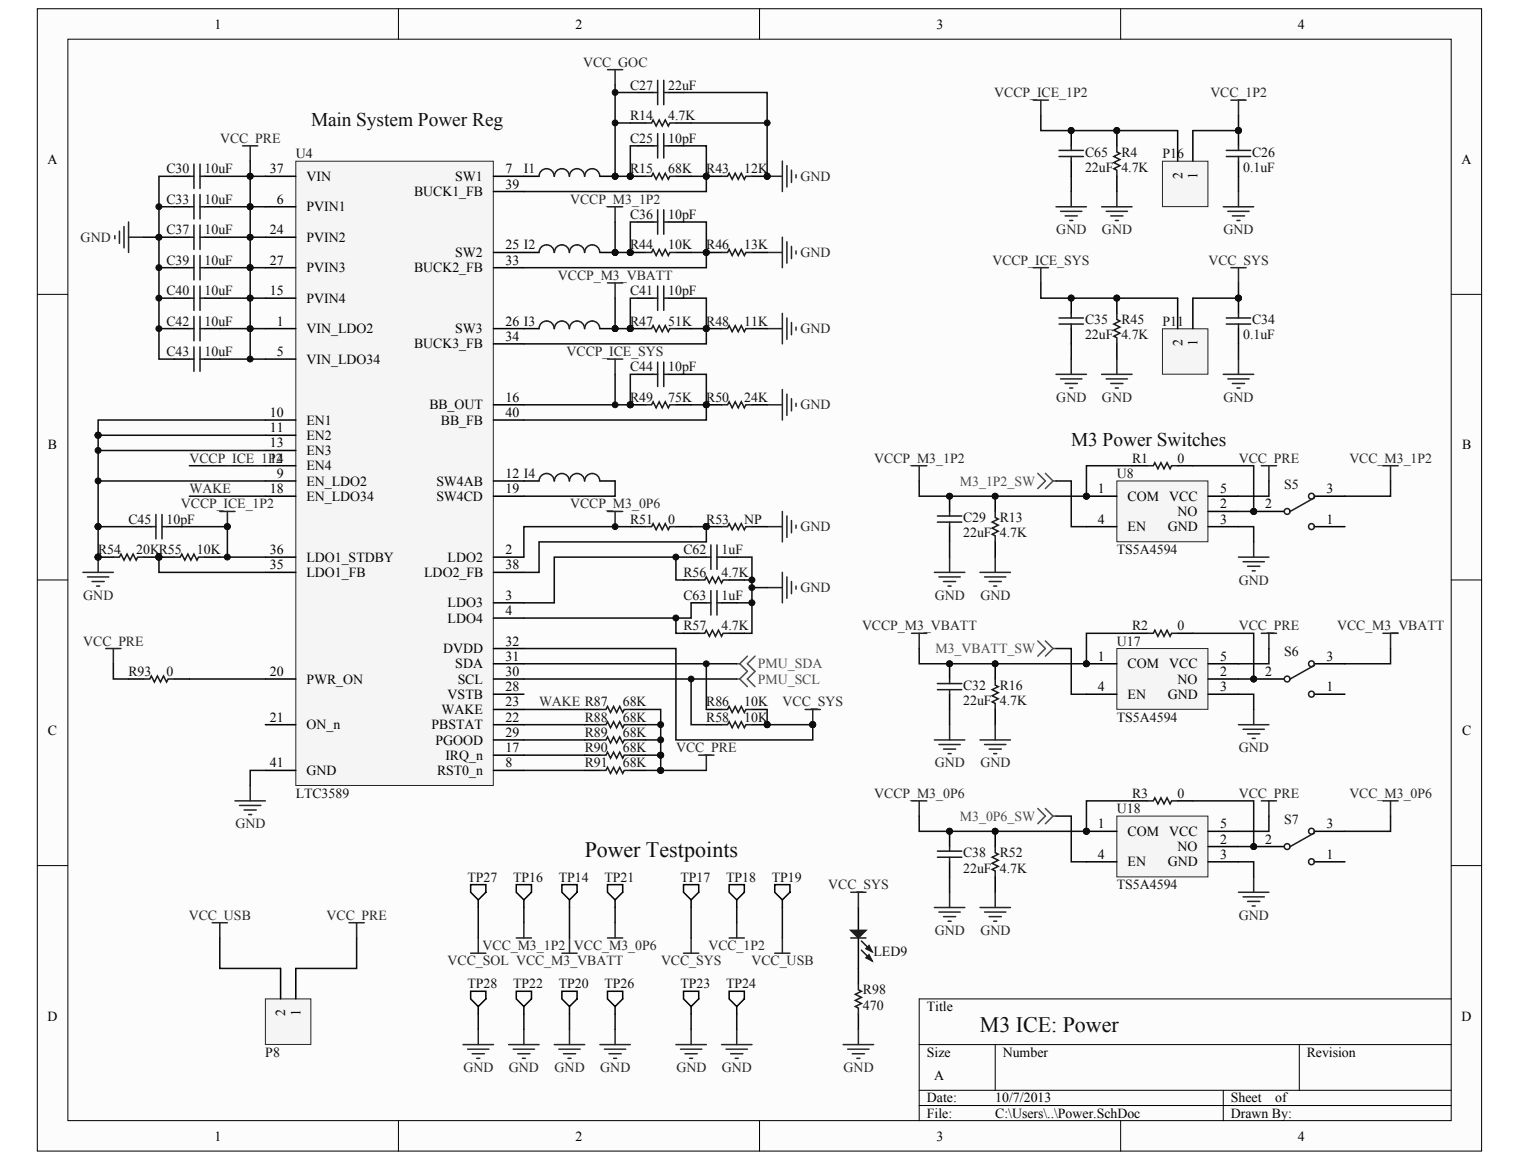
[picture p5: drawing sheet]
<svg xmlns="http://www.w3.org/2000/svg" width="269mm" height="205mm" viewBox="0 0 269 205" stroke-linecap="round" stroke-linejoin="round" font-family="sans-serif">
<defs><g id="words">
<g font-size="3.9" fill="#0e0e0e">
<text x="103.1" y="151.2">Power Testpoints</text>
<text x="172.9" y="182.1">M3 ICE: Power</text>
</g>
<g font-size="3.4" fill="#0e0e0e">
<text x="54.9" y="22.3">Main System Power Reg</text>
<text x="188.9" y="78.7">M3 Power Switches</text>
</g>
<g font-size="2.4">
<text x="37.8" y="5.1">1</text>
<text x="101.5" y="5.1">2</text>
<text x="165.2" y="5.1">3</text>
<text x="228.9" y="5.1">4</text>
<text x="8.4" y="28.9">A</text>
<text x="257.8" y="28.9">A</text>
<text x="47.6" y="30.6">37</text>
<text x="48.8" y="35.9">6</text>
<text x="54.1" y="31.9">VIN</text>
<text x="73.1" y="34.6">BUCK1_FB</text>
<text x="80.3" y="31.9">SW1</text>
<text x="89.2" y="30.6">7</text>
<text x="89.2" y="33.3">39</text>
<text x="208.6" y="31.5" transform="rotate(-90 208.6 31.5)">2</text>
<text x="211.2" y="31.5" transform="rotate(-90 211.2 31.5)">1</text>
<text x="47.6" y="41.3">24</text>
<text x="54.1" y="37.3">PVIN1</text>
<text x="47.6" y="46.7">27</text>
<text x="54.1" y="42.7">PVIN2</text>
<text x="80.3" y="45.3">SW2</text>
<text x="89.2" y="44">25 I2</text>
<text x="89.2" y="46.7">33</text>
<text x="47.6" y="52">15</text>
<text x="54.1" y="48">PVIN3</text>
<text x="54.1" y="53.4">PVIN4</text>
<text x="73.1" y="48">BUCK2_FB</text>
<text x="48.8" y="57.4">1</text>
<text x="54.1" y="58.8">VIN_LDO2</text>
<text x="80.3" y="58.8">SW3</text>
<text x="89.2" y="57.4">26 I3</text>
<text x="48.8" y="62.8">5</text>
<text x="54.1" y="64.2">VIN_LDO34</text>
<text x="73.1" y="61.5">BUCK3_FB</text>
<text x="89.2" y="60.1">34</text>
<text x="208.6" y="61.1" transform="rotate(-90 208.6 61.1)">2</text>
<text x="211.2" y="61.1" transform="rotate(-90 211.2 61.1)">1</text>
<text x="89.2" y="70.9">16</text>
<text x="47.6" y="73.6">10</text>
<text x="47.6" y="76.3">11</text>
<text x="54.1" y="74.9">EN1</text>
<text x="54.1" y="77.6">EN2</text>
<text x="75.8" y="72.2">BB_OUT</text>
<text x="77.8" y="74.9">BB_FB</text>
<text x="89.2" y="73.6">40</text>
<text x="8.4" y="79.3">B</text>
<text x="47.6" y="78.9">13</text>
<text x="47.6" y="81.6">14</text>
<text x="54.1" y="80.3">EN3</text>
<text x="54.1" y="83">EN4</text>
<text x="257.9" y="79.3">B</text>
<text x="47.6" y="87">18</text>
<text x="48.8" y="84.3">9</text>
<text x="54.1" y="85.7">EN_LDO2</text>
<text x="54.1" y="88.3">EN_LDO34</text>
<text x="77" y="85.7">SW4AB</text>
<text x="77" y="88.3">SW4CD</text>
<text x="89.2" y="84.3">12 I4</text>
<text x="89.2" y="87">19</text>
<text x="193.7" y="87">1</text>
<text x="198.9" y="88.3">COM</text>
<text x="206.2" y="88.3">VCC</text>
<text x="215.2" y="89.7">2</text>
<text x="215.2" y="87">5</text>
<text x="223.2" y="89.7">2</text>
<text x="234" y="87">3</text>
<text x="193.7" y="92.4">4</text>
<text x="198.9" y="93.7">EN</text>
<text x="206" y="93.7">GND</text>
<text x="207.7" y="91">NO</text>
<text x="215.2" y="92.4">3</text>
<text x="234" y="92.4">1</text>
<text x="47.6" y="97.7">36</text>
<text x="47.6" y="100.4">35</text>
<text x="54.1" y="99.1">LDO1_STDBY</text>
<text x="54.1" y="101.8">LDO1_FB</text>
<text x="74.8" y="101.8">LDO2_FB</text>
<text x="79" y="99.1">LDO2</text>
<text x="89.2" y="97.7">2</text>
<text x="89.2" y="100.4">38</text>
<text x="79" y="107.1">LDO3</text>
<text x="89.2" y="105.8">3</text>
<text x="79" y="109.8">LDO4</text>
<text x="89.2" y="108.5">4</text>
<text x="89.2" y="113.9">32</text>
<text x="47.6" y="119.2">20</text>
<text x="78.2" y="115.2">DVDD</text>
<text x="80.3" y="117.9">SDA</text>
<text x="89.2" y="116.5">31</text>
<text x="89.2" y="119.2">30</text>
<text x="193.7" y="116.5">1</text>
<text x="198.9" y="117.9">COM</text>
<text x="206.2" y="117.9">VCC</text>
<text x="215.2" y="119.2">2</text>
<text x="215.2" y="116.5">5</text>
<text x="223.2" y="119.2">2</text>
<text x="234" y="116.5">3</text>
<text x="54.1" y="120.6">PWR_ON</text>
<text x="77.9" y="126">WAKE</text>
<text x="79" y="123.3">VSTB</text>
<text x="80.7" y="120.6">SCL</text>
<text x="89.2" y="121.9">28</text>
<text x="89.2" y="124.6">23</text>
<text x="193.7" y="121.9">4</text>
<text x="198.9" y="123.3">EN</text>
<text x="206" y="123.3">GND</text>
<text x="207.7" y="120.6">NO</text>
<text x="215.2" y="121.9">3</text>
<text x="234" y="121.9">1</text>
<text x="8.4" y="129.7">C</text>
<text x="47.6" y="127.3">21</text>
<text x="54.1" y="128.7">ON_n</text>
<text x="76.1" y="128.7">PBSTAT</text>
<text x="76.8" y="131.4">PGOOD</text>
<text x="89.2" y="127.3">22</text>
<text x="89.2" y="130">29</text>
<text x="257.9" y="129.7">C</text>
<text x="47.6" y="135.4">41</text>
<text x="54.1" y="136.7">GND</text>
<text x="77.1" y="136.7">RST0_n</text>
<text x="78.6" y="134">IRQ_n</text>
<text x="89.2" y="132.7">17</text>
<text x="89.2" y="135.4">8</text>
<text x="193.7" y="146.1">1</text>
<text x="198.9" y="147.5">COM</text>
<text x="206.2" y="147.5">VCC</text>
<text x="215.2" y="148.8">2</text>
<text x="215.2" y="146.1">5</text>
<text x="223.2" y="148.8">2</text>
<text x="234" y="146.1">3</text>
<text x="193.7" y="151.5">4</text>
<text x="198.9" y="152.8">EN</text>
<text x="206" y="152.8">GND</text>
<text x="207.7" y="150.1">NO</text>
<text x="215.2" y="151.5">3</text>
<text x="234" y="151.5">1</text>
<text x="50.3" y="179.3" transform="rotate(-90 50.3 179.3)">2</text>
<text x="53" y="179.3" transform="rotate(-90 53 179.3)">1</text>
<text x="163.5" y="178.3">Title</text>
<text x="8.4" y="180">D</text>
<text x="257.8" y="180">D</text>
<text x="163.5" y="186.4">Size</text>
<text x="164.8" y="190.5">A</text>
<text x="176.9" y="186.4">Number</text>
<text x="230.5" y="186.4">Revision</text>
<text x="163.5" y="194.5">Date:</text>
<text x="163.5" y="197.2">File:</text>
<text x="175.6" y="194.5">10/7/2013</text>
<text x="175.6" y="197.2">C:\Users\..\Power.SchDoc</text>
<text x="217.1" y="194.5">Sheet</text>
<text x="217.1" y="197.2">Drawn By:</text>
<text x="224.9" y="194.5">of</text>
<text x="37.8" y="201.2">1</text>
<text x="101.5" y="201.2">2</text>
<text x="165.2" y="201.2">3</text>
<text x="228.9" y="201.2">4</text>
</g>
<g font-size="2.4" fill="#262626">
<text x="102.8" y="11.8">VCC_GOC</text>
<text x="175.4" y="17.1">VCCP_ICE_1P2</text>
<text x="213.5" y="17.1">VCC_1P2</text>
<text x="38.8" y="25.2">VCC_PRE</text>
<text x="100.6" y="35.9">VCCP_M3_1P2</text>
<text x="141.2" y="31.9">GND</text>
<text x="186.3" y="41.3">GND</text>
<text x="194.4" y="41.3">GND</text>
<text x="215.8" y="41.3">GND</text>
<text x="14.2" y="42.7">GND</text>
<text x="141.2" y="45.3">GND</text>
<text x="175.1" y="46.7">VCCP_ICE_SYS</text>
<text x="213.2" y="46.7">VCC_SYS</text>
<text x="98.4" y="49.4">VCCP_M3_VBATT</text>
<text x="141.2" y="58.8">GND</text>
<text x="99.9" y="62.8">VCCP_ICE_SYS</text>
<text x="186.3" y="70.9">GND</text>
<text x="194.4" y="70.9">GND</text>
<text x="215.8" y="70.9">GND</text>
<text x="141.2" y="72.2">GND</text>
<text x="33.4" y="81.6">VCCP_ICE_1P2</text>
<text x="154.2" y="81.6">VCCP_M3_1P2</text>
<text x="218.5" y="81.6">VCC_PRE</text>
<text x="238" y="81.6">VCC_M3_1P2</text>
<text x="31.9" y="89.7">VCCP_ICE_1P2</text>
<text x="33.4" y="87">WAKE</text>
<text x="100.6" y="89.7">VCCP_M3_0P6</text>
<text x="141.2" y="93.7">GND</text>
<text x="14.7" y="105.8">GND</text>
<text x="141.2" y="104.5">GND</text>
<text x="164.9" y="105.8">GND</text>
<text x="172.9" y="105.8">GND</text>
<text x="218.5" y="103.1">GND</text>
<text x="14.7" y="113.9">VCC_PRE</text>
<text x="152.1" y="111.2">VCCP_M3_VBATT</text>
<text x="218.5" y="111.2">VCC_PRE</text>
<text x="235.9" y="111.2">VCC_M3_VBATT</text>
<text x="95.1" y="124.6">WAKE R87</text>
<text x="138" y="124.6">VCC_SYS</text>
<text x="119.3" y="132.7">VCC_PRE</text>
<text x="164.9" y="135.4">GND</text>
<text x="172.9" y="135.4">GND</text>
<text x="218.5" y="132.7">GND</text>
<text x="154.2" y="140.7">VCCP_M3_0P6</text>
<text x="218.5" y="140.7">VCC_PRE</text>
<text x="238" y="140.7">VCC_M3_0P6</text>
<text x="41.5" y="146.1">GND</text>
<text x="146.1" y="156.9">VCC_SYS</text>
<text x="33.3" y="162.2">VCC_USB</text>
<text x="57.6" y="162.2">VCC_PRE</text>
<text x="85.1" y="167.6">VCC_M3_1P2</text>
<text x="101.2" y="167.6">VCC_M3_0P6</text>
<text x="125" y="167.6">VCC_1P2</text>
<text x="164.9" y="164.9">GND</text>
<text x="172.9" y="164.9">GND</text>
<text x="218.5" y="162.2">GND</text>
<text x="79" y="170.3">VCC_SOL VCC_M3_VBATT</text>
<text x="116.6" y="170.3">VCC_SYS</text>
<text x="132.6" y="170.3">VCC_USB</text>
<text x="81.7" y="189.1">GND</text>
<text x="89.8" y="189.1">GND</text>
<text x="97.8" y="189.1">GND</text>
<text x="105.9" y="189.1">GND</text>
<text x="119.3" y="189.1">GND</text>
<text x="127.3" y="189.1">GND</text>
<text x="148.8" y="189.1">GND</text>
</g>
<g font-size="2.4" fill="#0e0e0e">
<text x="111.2" y="15.8">C27</text>
<text x="117.9" y="15.8">22uF</text>
<text x="111.2" y="21.2">R14</text>
<text x="117.9" y="21.2">4.7K</text>
<text x="52.2" y="27.9">U4</text>
<text x="111.2" y="25.2">C25</text>
<text x="117.9" y="25.2">10pF</text>
<text x="191.4" y="27.6">C65</text>
<text x="197.8" y="27.6">R4</text>
<text x="205.1" y="27.9">P16</text>
<text x="220.9" y="27.6">C26</text>
<text x="29.4" y="30.6">C30</text>
<text x="29.4" y="35.9">C33</text>
<text x="36.1" y="30.6">10uF</text>
<text x="36.1" y="35.9">10uF</text>
<text x="92.4" y="30.6">I1</text>
<text x="111.2" y="30.6">R15</text>
<text x="117.9" y="30.6">68K</text>
<text x="124.6" y="30.6">R43</text>
<text x="131.3" y="30.6">12K</text>
<text x="191.4" y="30.3">22uF 4.7K</text>
<text x="219.3" y="30.3">0.1uF</text>
<text x="29.4" y="41.3">C37</text>
<text x="36.1" y="41.3">10uF</text>
<text x="111.2" y="38.6">C36</text>
<text x="117.9" y="38.6">10pF</text>
<text x="29.4" y="46.7">C39</text>
<text x="36.1" y="46.7">10uF</text>
<text x="111.2" y="44">R44</text>
<text x="117.9" y="44">10K</text>
<text x="124.6" y="44">R46</text>
<text x="131.3" y="44">13K</text>
<text x="29.4" y="52">C40</text>
<text x="36.1" y="52">10uF</text>
<text x="111.2" y="52">C41</text>
<text x="117.9" y="52">10pF</text>
<text x="29.4" y="57.4">C42</text>
<text x="36.1" y="57.4">10uF</text>
<text x="111.2" y="57.4">R47</text>
<text x="117.9" y="57.4">51K</text>
<text x="124.6" y="57.4">R48</text>
<text x="131.3" y="57.4">11K</text>
<text x="191.4" y="59.9">22uF 4.7K</text>
<text x="191.4" y="57.2">C35</text>
<text x="197.8" y="57.2">R45</text>
<text x="205.1" y="57.4">P11</text>
<text x="219.3" y="59.9">0.1uF</text>
<text x="220.9" y="57.2">C34</text>
<text x="29.4" y="62.8">C43</text>
<text x="36.1" y="62.8">10uF</text>
<text x="111.2" y="65.5">C44</text>
<text x="117.9" y="65.5">10pF</text>
<text x="111.2" y="70.9">R49</text>
<text x="117.9" y="70.9">75K</text>
<text x="124.6" y="70.9">R50</text>
<text x="131.3" y="70.9">24K</text>
<text x="199.7" y="81.6">R1</text>
<text x="207.7" y="81.6">0</text>
<text x="197" y="84.3">U8</text>
<text x="226.5" y="86.2">S5</text>
<text x="22.7" y="92.4">C45</text>
<text x="29.4" y="92.4">10pF</text>
<text x="111.2" y="92.4">R51</text>
<text x="117.9" y="92.4">0</text>
<text x="124.6" y="92.4">R53</text>
<text x="131.3" y="92.4">NP</text>
<text x="169.9" y="94.8">22uF 4.7K</text>
<text x="169.9" y="92.1">C29</text>
<text x="176.4" y="92.1">R13</text>
<text x="17.3" y="97.7">R54</text>
<text x="24" y="97.7">20KR55</text>
<text x="34.7" y="97.7">10K</text>
<text x="120.6" y="97.7">C62</text>
<text x="120.6" y="101.8">R56</text>
<text x="127.3" y="97.7">1uF</text>
<text x="127.3" y="101.8">4.7K</text>
<text x="197" y="97.7">TS5A4594</text>
<text x="120.6" y="105.8">C63</text>
<text x="127.3" y="105.8">1uF</text>
<text x="120.6" y="111.2">R57</text>
<text x="127.3" y="111.2">4.7K</text>
<text x="197" y="113.9">U17</text>
<text x="199.7" y="111.2">R2</text>
<text x="207.7" y="111.2">0</text>
<text x="22.7" y="119.2">R93</text>
<text x="29.4" y="119.2">0</text>
<text x="226.5" y="115.7">S6</text>
<text x="109.8" y="124.6">68K</text>
<text x="124.6" y="124.6">R86</text>
<text x="131.3" y="124.6">10K</text>
<text x="169.9" y="124.4">22uF 4.7K</text>
<text x="169.9" y="121.7">C32</text>
<text x="176.4" y="121.7">R16</text>
<text x="103.1" y="127.3">R88</text>
<text x="103.1" y="130">R89</text>
<text x="109.8" y="127.3">68K</text>
<text x="109.8" y="130">68K</text>
<text x="124.6" y="127.3">R58</text>
<text x="131.3" y="127.3">10K</text>
<text x="197" y="127.3">TS5A4594</text>
<text x="103.1" y="132.7">R90</text>
<text x="103.1" y="135.4">R91</text>
<text x="109.8" y="132.7">68K</text>
<text x="109.8" y="135.4">68K</text>
<text x="52.2" y="140.7">LTC3589</text>
<text x="197" y="143.4">U18</text>
<text x="199.7" y="140.7">R3</text>
<text x="207.7" y="140.7">0</text>
<text x="226.5" y="145.3">S7</text>
<text x="82.5" y="155.5">TP27</text>
<text x="90.5" y="155.5">TP16</text>
<text x="98.6" y="155.5">TP14</text>
<text x="106.6" y="155.5">TP21</text>
<text x="120" y="155.5">TP17</text>
<text x="128.1" y="155.5">TP18</text>
<text x="136.1" y="155.5">TP19</text>
<text x="169.9" y="153.9">22uF 4.7K</text>
<text x="169.9" y="151.2">C38</text>
<text x="176.4" y="151.2">R52</text>
<text x="197" y="156.9">TS5A4594</text>
<text x="154.1" y="168.7">LED9</text>
<text x="82.5" y="174.3">TP28</text>
<text x="90.5" y="174.3">TP22</text>
<text x="98.6" y="174.3">TP20</text>
<text x="106.6" y="174.3">TP26</text>
<text x="120" y="174.3">TP23</text>
<text x="128.1" y="174.3">TP24</text>
<text x="152.2" y="178.1">470</text>
<text x="152.2" y="175.4">R98</text>
<text x="46.8" y="186.4">P8</text>
</g>
<g font-size="2.4" fill="#4c4c4c">
<text x="169.3" y="85.7">M3_1P2_SW</text>
<text x="133.7" y="117.9">PMU_SDA</text>
<text x="165" y="115.2">M3_VBATT_SW</text>
<text x="133.7" y="120.6">PMU_SCL</text>
<text x="169.3" y="144.8">M3_0P6_SW</text>
</g>
</g></defs>
<g fill="#fcfcfc" stroke="#000" stroke-width=".18">
<path d="M6.6 1.5h254.7v201.5h-254.7z"/>
<path d="M12 6.9h244v190.8h-244z"/>
</g>
<g fill="none" stroke="#000" stroke-width=".18">
<path d="M70.3 1.5v5.4M134 1.5v5.4M197.7 1.5v5.4M6.6 51.9h5.3M256 51.9h5.4M6.6 102.3h5.3M256 102.3h5.4M6.6 152.7h5.3M256 152.7h5.4M256 176.2h-93.9v21.5M70.3 197.7v5.4M134 197.7v5.4"/>
<path d="M162.1 184.3h93.9M162.1 192.3h93.9M162.1 195h93.9M175.5 184.3v8M197.7 197.7v5.4M215.8 192.3v5.4M229.2 184.3v8"/>
</g>
<g fill="none" stroke="#262626" stroke-width=".27">
<path d="M217.1 47.2h2.7M218.5 47.2v2.7M243.9 82.2h2.7M245.3 82.2v2.6M243.9 111.7h2.7M245.3 111.7v2.7M243.9 141.3h2.7M245.3 141.3v2.7M37.4 162.8h2.7M38.8 162.8v2.6M61.6 162.8h2.6M62.9 162.8v2.6"/>
<path d="M99.1 168.1h2.7M100.5 165.4v2.7M107.2 165.4h2.6M108.5 162.8v2.6M120.6 168.1h2.6M121.9 165.4v2.7M128.6 165.4h2.7M130 162.8v2.6M136.7 168.1h2.6M138 165.4v2.7M97.8 184.3h5.3M98.6 185.1h3.7"/>
<path d="M99.4 185.9h2.1M100.2 186.7h.5M100.5 181.6v2.7M105.8 184.3h5.4M106.6 185.1h3.8M107.4 185.9h2.2M108.2 186.7h.6M108.5 181.6v2.7M119.2 184.3h5.4M120 185.1h3.8M120.8 185.9h2.2M121.6 186.7h.6"/>
<path d="M121.9 181.6v2.7M127.3 184.3h5.3M128.1 185.1h3.7M128.9 185.9h2.1M129.7 186.7h.5M130 181.6v2.7"/>
</g>
<g fill="none" stroke="#000" stroke-width=".27">
<path d="M167.5 87.5v2.7M167.5 92.9v2.7M99.1 156h2.7v1.4l-1.3 1.3-1.4-1.3zM100.5 158.7v1.4M107.2 156h2.6v1.4l-1.3 1.3-1.3-1.3zM108.5 158.7v1.4M120.6 156h2.6v1.4l-1.3 1.3-1.3-1.3zM121.9 158.7v1.4M128.6 156h2.7v1.4l-1.3 1.3-1.4-1.3zM130 158.7v1.4M136.7 156h2.6v1.4l-1.3 1.3-1.3-1.3zM138 158.7v1.4"/>
<path d="M99.1 174.9h2.7v1.3l-1.3 1.3-1.4-1.3zM100.5 177.5v1.4M107.2 174.9h2.6v1.3l-1.3 1.3-1.3-1.3zM108.5 177.5v1.4M120.6 174.9h2.6v1.3l-1.3 1.3-1.3-1.3zM121.9 177.5v1.4M128.6 174.9h2.7v1.3l-1.3 1.3-1.4-1.3zM130 177.5v1.4"/>
</g>
<circle cx="167.5" cy="87.5" r=".52" fill="#0e0e0e" stroke="#0e0e0e" stroke-width=".18"/>
<path d="M165.4 91h4.2M165.4 92.1h4.2M167.5 90.2v.8M167.5 92.1v.8" fill="none" stroke="#1c1c1c" stroke-width=".27"/>
<path d="M38.8 165.4v5.4h10.7M62.9 165.4v5.4h-10.7M100.5 160.1v5.3M100.5 178.9v2.7M108.5 160.1v2.7M108.5 178.9v2.7M121.9 160.1v5.3M121.9 178.9v2.7M130 160.1v2.7M130 178.9v2.7M138 160.1v5.3" fill="none" stroke="#0e0e0e" stroke-width=".27"/>
<path d="M46.8 176.2h8v8h-8z" fill="#f5f5f5" stroke="#262626" stroke-width=".18"/>
<path d="M189 52.6v2.7M189 58v2.7M175.5 87.5v2.7M175.5 95.6v2.7M167.5 117.1v2.7M175.5 117.1v2.7M167.5 122.5v2.6M175.5 125.1v2.7M49.5 170.8v5.4M52.2 170.8v5.4" fill="none" stroke="#000" stroke-width=".27"/>
<g fill="#0e0e0e" stroke="#0e0e0e" stroke-width=".18">
<circle cx="175.5" cy="87.5" r=".52"/>
<circle cx="167.5" cy="117.1" r=".52"/>
<circle cx="175.5" cy="117.1" r=".52"/>
<circle cx="188.9" cy="52.6" r=".52"/>
</g>
<path d="M186.8 56.1h4.3M186.8 57.2h4.3M189 55.3v.8M189 57.2v.8M175.5 90.2v1.1l.6 .3-1.1 .5 1.1 .5-1.1 .6 1.1 .5-1.1 .5 .5 .3v1.1M167.5 119.8v.8M175.5 119.8v1l.6 .3-1.1 .5 1.1 .6-1.1 .5 1.1 .6-1.1 .5 .5 .3v1M165.4 120.6h4.2M165.4 121.6h4.2M167.5 121.6v.9" fill="none" stroke="#1c1c1c" stroke-width=".27"/>
<g fill="none" stroke="#262626" stroke-width=".27">
<path d="M215.8 66h5.3M216.6 66.8h3.7M217.4 67.6h2.1M218.2 68.4h.5M218.5 63.3v2.7M167.5 98.3v2.7M175.5 98.3v2.7M164.8 101h5.4M165.6 101.8h3.8M166.4 102.6h2.2M167.2 103.4h.6M172.9 101h5.3"/>
<path d="M173.7 101.8h3.7M174.5 102.6h2.1M175.3 103.4h.5M164.8 130.5h5.4M165.6 131.3h3.8M166.4 132.1h2.2M167.2 132.9h.6M167.5 127.8v2.7M172.9 130.5h5.3M173.7 131.3h3.7M174.5 132.1h2.1M175.3 132.9h.5"/>
<path d="M175.5 127.8v2.7"/>
</g>
<path d="M218.5 60.7v2.6M167.5 95.6v2.7M167.5 125.1v2.7" fill="none" stroke="#0e0e0e" stroke-width=".27"/>
<path d="M205 58h8.1v8h-8.1z" fill="#f5f5f5" stroke="#262626" stroke-width=".18"/>
<g fill="none" stroke="#000" stroke-width=".27">
<path d="M92.4 31.1h2.7M105.8 31.1h2.7M112.5 25.7h2.7M112.5 39.2h2.7M117.9 25.7h2.7M117.9 39.2h2.7M92.4 44.5h2.7M92.4 58h2.7M105.8 44.5h2.7M105.8 58h2.7M112.5 52.6h2.7M117.9 52.6h2.7"/>
<path d="M197 52.6v2.7M207.7 52.6v5.4M210.4 52.6v5.4M218.5 52.6v2.7M218.5 58v2.7M112.5 66h2.7M117.9 66h2.7M197 60.7v2.6M92.4 84.8h2.7M105.8 84.8h2.7M167.5 146.6v2.7M167.5 152v2.7"/>
<path d="M175.5 146.6v2.7M175.5 154.7v2.7"/>
</g>
<g fill="#0e0e0e" stroke="#0e0e0e" stroke-width=".18">
<circle cx="197" cy="52.6" r=".52"/>
<circle cx="218.4" cy="52.6" r=".52"/>
<circle cx="167.5" cy="146.6" r=".52"/>
<circle cx="175.5" cy="146.6" r=".52"/>
<circle cx="116.5" cy="130.5" r=".52"/>
<circle cx="17.3" cy="98.3" r=".52"/>
<circle cx="28" cy="98.3" r=".52"/>
<circle cx="116.5" cy="127.8" r=".52"/>
<circle cx="143.3" cy="127.8" r=".52"/>
<circle cx="108.5" cy="31.1" r=".52"/>
<circle cx="108.5" cy="44.5" r=".51"/>
<circle cx="108.5" cy="58" r=".51"/>
<circle cx="135.3" cy="31.1" r=".52"/>
<circle cx="124.6" cy="31.1" r=".52"/>
</g>
<g fill="none" stroke="#1c1c1c" stroke-width=".27">
<path d="M97.7 31.1a1.33 1.33 0 0 0-1.3-1.3 1.33 1.33 0 0 0-1.3 1.3M97.8 31.1a1.31 1.31 0 0 1 1.3-1.3 1.31 1.31 0 0 1 1.3 1.3M103.1 31.1a1.33 1.33 0 0 0-1.3-1.3 1.33 1.33 0 0 0-1.3 1.3M105.8 31.1a1.33 1.33 0 0 0-1.3-1.3 1.33 1.33 0 0 0-1.4 1.3M115.2 25.7h.8M115.2 39.2h.8M116 23.6v4.3M116 37v4.3M117.1 23.6v4.3M117.1 37v4.3M117.1 25.7h.8M117.1 39.2h.8"/>
<path d="M97.7 44.5a1.33 1.33 0 0 0-1.3-1.3 1.33 1.33 0 0 0-1.3 1.3M97.7 58a1.33 1.33 0 0 0-1.3-1.4 1.33 1.33 0 0 0-1.3 1.4M97.8 44.5a1.31 1.31 0 0 1 1.3-1.3 1.31 1.31 0 0 1 1.3 1.3M97.8 58a1.31 1.31 0 0 1 1.3-1.4 1.31 1.31 0 0 1 1.3 1.4M103.1 44.5a1.33 1.33 0 0 0-1.3-1.3 1.33 1.33 0 0 0-1.3 1.3M103.1 58a1.33 1.33 0 0 0-1.3-1.4 1.33 1.33 0 0 0-1.3 1.4M105.8 44.5a1.33 1.33 0 0 0-1.3-1.3 1.33 1.33 0 0 0-1.4 1.3M105.8 58a1.33 1.33 0 0 0-1.3-1.4 1.33 1.33 0 0 0-1.4 1.4M115.2 52.6h.8M116 50.4v4.3M117.1 50.4v4.3M117.1 52.6h.8"/>
<path d="M197 55.3v1.1l.5 .2-1 .6 1 .5-1 .5 1 .6-1 .5 .5 .3v1.1M216.3 56.1h4.3M216.3 57.2h4.3M218.5 55.3v.8M218.5 57.2v.8M115.2 66h.8M116 63.9v4.3M117.1 63.9v4.3M117.1 66h.8M95.1 84.8a1.33 1.33 0 0 1 1.3-1.3 1.33 1.33 0 0 1 1.3 1.3M97.8 84.8a1.31 1.31 0 0 1 1.3-1.3 1.31 1.31 0 0 1 1.3 1.3M100.5 84.8a1.33 1.33 0 0 1 1.3-1.3 1.33 1.33 0 0 1 1.3 1.3"/>
<path d="M103.1 84.8a1.33 1.33 0 0 1 1.4-1.3 1.33 1.33 0 0 1 1.3 1.3M165.4 150.1h4.2M165.4 151.2h4.2M167.5 149.3v.8M167.5 151.2v.8M175.5 149.3v1.1l.6 .3-1.1 .5 1.1 .5-1.1 .6 1.1 .5-1.1 .6 .5 .2v1.1"/>
</g>
<g fill="none" stroke="#262626" stroke-width=".27">
<path d="M42.8 25.7h2.7M44.1 25.7v2.7M135.3 31.1h2.7M138 28.4v5.4M138.8 29.2v3.8M139.6 30v2.2M140.4 30.8v.6M135.3 44.5h2.7M135.3 58h2.7M138 41.8v5.4M138 55.3v5.4M138.8 42.7v3.7"/>
<path d="M138.8 56.1v3.7M139.6 43.5v2.1M139.6 56.9v2.1M140.4 44.3v.5M140.4 57.7v.5M135.3 71.4h2.7M138 68.7v5.4M138.8 69.5v3.8M139.6 70.3v2.2M140.4 71.1v.6M186.3 66h5.3M187.1 66.8h3.7"/>
<path d="M187.9 67.6h2.1M188.7 68.4h.5M189 63.3v2.7M194.3 66h5.4M195.1 66.8h3.8M195.9 67.6h2.2M196.7 68.4h.6M197 63.3v2.7M17.3 98.3v2.7M135.3 92.9h2.7M138 90.2v5.4M138.8 91v3.8"/>
<path d="M139.6 91.8v2.2M140.4 92.6v.6M14.6 101h5.4M15.4 101.8h3.8M16.2 102.6h2.2M17 103.4h.6M44.1 138.6v2.7M123.2 133.2h2.7M124.6 133.2v2.7M142 125.1h2.7M143.4 125.1v2.7M41.4 141.3h5.4"/>
<path d="M42.3 142.1h3.7M43.1 142.9h2.1M43.9 143.7h.5M175.5 157.4v2.7M172.9 160.1h5.3M173.7 160.9h3.7M174.5 161.7h2.1M175.3 162.5h.5"/>
</g>
<g fill="none" stroke="#0e0e0e" stroke-width=".27">
<path d="M120.6 25.7h4v8.1h-32.2M121.9 31.1h2.7M183.6 49.9v2.7h24.1M189 60.7v2.6M28 98.3v2.7h18.8M33.4 82.2h13.4M108.5 84.8v2.7h-16.1M92.4 117.1h37.6M92.4 119.8h37.6M92.4 125.1h10.7M92.4 130.5h10.7M92.4 133.2h10.7"/>
<path d="M92.4 127.8h10.7M92.4 135.9h10.7M113.9 130.5h2.6M113.9 127.8h2.6"/>
</g>
<path d="M130 119.8h.5M130 117.1h.5M130.5 119.8l1.3 1.3M130.5 117.1l1.3 1.3-1.3 1.4M131.8 115.7l-1.3 1.4M133.2 115.7l-1.4 1.4 1.4 1.3-1.4 1.4 1.4 1.3" fill="none" stroke="#4c4c4c" stroke-width=".27"/>
<path d="M52.2 28.4h34.8v110.2h-34.8z" fill="#f5f5f5" stroke="#262626" stroke-width=".18"/>
<g fill="none" stroke="#000" stroke-width=".27">
<path d="M112.5 16.3h2.7M117.9 16.3h2.7M46.8 31.1h5.4M46.8 36.5h5.4M87 31.1h5.4M87 33.8h5.4M46.8 41.8h5.4M46.8 47.2h5.4M46.8 52.6h5.4M46.8 58h5.4M87 47.2h5.4M87 58h5.4"/>
<path d="M87 44.5h5.4M46.8 74.1h5.4M46.8 76.8h5.4M46.8 79.5h5.4M46.8 63.3h5.4M87 74.1h5.4M87 60.7h5.4M87 71.4h5.4M46.8 98.3h5.4M46.8 82.2h5.4M46.8 84.8h5.4M46.8 87.5h5.4"/>
<path d="M87 98.3h5.4M87 84.8h5.4M87 87.5h5.4M46.8 101h5.4M46.8 119.8h5.4M87 101h5.4M87 119.8h5.4M87 106.3h5.4M87 109h5.4M87 114.4h5.4M87 117.1h5.4M46.8 127.8h5.4"/>
<path d="M46.8 135.9h5.4M87 127.8h5.4M87 135.9h5.4M87 122.5h5.4M87 125.1h5.4M87 130.5h5.4M87 133.2h5.4"/>
</g>
<g fill="none" stroke="#0e0e0e" stroke-width=".27">
<path d="M28 36.5h2.7M30.7 31.1h-2.7v32.2h2.7M38.8 31.1h8M38.8 36.5h8M44.1 28.4v34.9M120.6 39.2h4v8h-32.2M218.5 31.1v2.7M25.4 41.8h5.3M28 47.2h2.7M28 52.6h2.7M28 58h2.7M38.8 41.8h8"/>
<path d="M38.8 47.2h8M38.8 52.6h8M38.8 58h8M120.6 52.6h4v8.1h-32.2M121.9 44.5h2.7M38.8 63.3h8M108.5 66v5.4M120.6 66h4v8.1h-32.2M33.4 119.8h13.4M46.8 135.9h-2.7v2.7"/>
</g>
<g fill="#0e0e0e" stroke="#0e0e0e" stroke-width=".18">
<circle cx="124.6" cy="44.5" r=".52"/>
<circle cx="108.5" cy="71.4" r=".51"/>
<circle cx="108.5" cy="92.9" r=".52"/>
<circle cx="44.1" cy="31.1" r=".52"/>
<circle cx="44.1" cy="36.5" r=".52"/>
<circle cx="44.1" cy="41.8" r=".52"/>
<circle cx="44.1" cy="47.2" r=".52"/>
<circle cx="44.1" cy="52.6" r=".52"/>
<circle cx="28" cy="47.2" r=".52"/>
<circle cx="28" cy="41.8" r=".52"/>
<circle cx="28" cy="36.5" r=".52"/>
<circle cx="28" cy="52.6" r=".52"/>
<circle cx="28" cy="58" r=".52"/>
<circle cx="44.1" cy="58" r=".52"/>
<circle cx="44.1" cy="63.3" r=".52"/>
</g>
<g fill="none" stroke="#262626" stroke-width=".27">
<path d="M217.1 17.7h2.7M218.5 17.7v2.6M21.9 40v3.7M22.7 39.2v5.3M107.2 36.5h2.6M108.5 36.5v2.7M215.8 36.5h5.3M216.6 37.3h3.7M217.4 38.1h2.1M218.2 38.9h.5M218.5 33.8v2.7M20.3 41.6v.5"/>
<path d="M21.1 40.8v2.1M22.7 41.8h2.7M107.2 49.9h2.6M108.5 49.9v2.7M107.2 63.3h2.6M108.5 63.3v2.7M107.2 90.2h2.6M108.5 90.2v2.7"/>
</g>
<path d="M115.2 16.3h.8M116 14.2v4.3M117.1 14.2v4.3M117.1 16.3h.8" fill="none" stroke="#1c1c1c" stroke-width=".27"/>
<path d="M205 28.4h8.1v8h-8.1z" fill="#f5f5f5" stroke="#262626" stroke-width=".18"/>
<g fill="none" stroke="#000" stroke-width=".27">
<path d="M30.7 31.1h2.7M30.7 36.5h2.7M36.1 31.1h2.7M36.1 36.5h2.7M111.2 21.7h2.7M111.2 31.1h2.7M119.2 21.7h2.7M119.2 31.1h2.7M124.6 31.1h2.7M132.6 31.1h2.7M207.7 23v5.4M210.4 23v5.4"/>
<path d="M218.5 23v2.7M218.5 28.4v2.7M30.7 41.8h2.7M30.7 47.2h2.7M30.7 52.6h2.7M30.7 58h2.7M36.1 41.8h2.7M36.1 47.2h2.7M36.1 52.6h2.7M36.1 58h2.7M111.2 58h2.7M111.2 44.5h2.7"/>
<path d="M119.2 58h2.7M119.2 44.5h2.7M124.6 58h2.7M124.6 44.5h2.7M132.6 58h2.7M132.6 44.5h2.7M30.7 63.3h2.7M36.1 63.3h2.7M111.2 71.4h2.7M119.2 71.4h2.7M124.6 71.4h2.7M132.6 71.4h2.7"/>
<path d="M17.3 98.3h2.7M24 92.9h2.7M25.4 98.3h5.3M29.4 92.9h2.7M36.1 98.3h2.7M111.2 92.9h2.7M119.2 92.9h2.7M121.9 98.3h2.7M124.6 92.9h2.7M127.3 98.3h2.7M132.6 92.9h2.7M22.7 119.8h2.7"/>
<path d="M30.7 119.8h2.7M120.6 102.3h2.6M120.6 111.7h2.6M121.9 106.3h2.7M127.3 106.3h2.7M128.6 102.3h2.7M128.6 111.7h2.7M103.1 127.8h2.7M103.1 125.1h2.7M103.1 130.5h2.7M103.1 133.2h2.7M103.1 135.9h2.7"/>
<path d="M111.2 127.8h2.7M111.2 125.1h2.7M111.2 130.5h2.7M111.2 133.2h2.7M111.2 135.9h2.7M124.6 127.8h2.7M124.6 125.1h2.7M132.6 127.8h2.7M132.6 125.1h2.7M83 156h2.7v1.4l-1.3 1.3-1.4-1.3zM84.4 158.7v1.4M91.1 156h2.6v1.4l-1.3 1.3-1.3-1.3z"/>
<path d="M92.4 158.7v1.4M83 174.9h2.7v1.3l-1.3 1.3-1.4-1.3zM84.4 177.5v1.4M91.1 174.9h2.6v1.3l-1.3 1.3-1.3-1.3zM92.4 177.5v1.4M151.4 160.1v4M151.4 165.4v8.1M151.4 178.9v2.7"/>
</g>
<g fill="none" stroke="#1c1c1c" stroke-width=".27">
<path d="M33.4 31.1h.8M33.4 36.5h.8M34.2 28.9v4.3M34.2 34.3v4.3M34.2 39.7v4.3M35.3 28.9v4.3M35.3 34.3v4.3M35.3 39.7v4.3M35.3 31.1h.8M35.3 36.5h.8M113.9 21.7h1l.3-.5 .5 1 .6-1 .5 1 .5-1 .6 1 .3-.5h1M113.9 31.1h1l.3-.5 .5 1 .6-1 .5 1 .5-1 .6 1 .3-.5h1"/>
<path d="M127.3 31.1h1l.3-.5 .5 1 .6-1 .5 1 .6-1 .5 1 .3-.5h1M216.3 26.5h4.3M216.3 27.6h4.3M218.5 25.7v.8M218.5 27.6v.8M33.4 41.8h.8M33.4 47.2h.8M33.4 52.6h.8M33.4 58h.8M34.2 45.1v4.3M34.2 50.4v4.3M34.2 55.8v4.3"/>
<path d="M35.3 45.1v4.3M35.3 50.4v4.3M35.3 55.8v4.3M35.3 41.8h.8M35.3 47.2h.8M35.3 52.6h.8M35.3 58h.8M113.9 44.5h1l.3-.5 .5 1.1 .6-1.1 .5 1.1 .5-1.1 .6 1.1 .3-.6h1M113.9 58h1l.3-.6 .5 1.1 .6-1.1 .5 1.1 .5-1.1 .6 1.1 .3-.5h1M127.3 44.5h1l.3-.5 .5 1.1 .6-1.1 .5 1.1 .6-1.1 .5 1.1 .3-.6h1M127.3 58h1l.3-.6 .5 1.1 .6-1.1 .5 1.1 .6-1.1 .5 1.1 .3-.5h1M33.4 63.3h.8"/>
<path d="M34.2 61.2v4.3M35.3 61.2v4.3M35.3 63.3h.8M113.9 71.4h1l.3-.5 .5 1 .6-1 .5 1 .5-1 .6 1 .3-.5h1M127.3 71.4h1l.3-.5 .5 1 .6-1 .5 1 .6-1 .5 1 .3-.5h1M20 98.3h1.1l.2-.6 .6 1.1 .5-1.1 .5 1.1 .6-1.1 .5 1.1 .3-.5h1.1M26.7 92.9h.8M27.5 90.7v4.3M28.6 90.7v4.3M28.6 92.9h.8M30.7 98.3h1.1l.3-.6 .5 1.1 .5-1.1 .6 1.1 .5-1.1 .5 1.1 .3-.5h1.1M113.9 92.9h1l.3-.5 .5 1 .6-1 .5 1 .5-1 .6 1 .3-.5h1"/>
<path d="M124.6 98.3h.8M125.4 96.1v4.3M126.5 96.1v4.3M126.5 98.3h.8M127.3 92.9h1l.3-.5 .5 1 .6-1 .5 1 .6-1 .5 1 .3-.5h1M25.4 119.8h1l.3-.6 .5 1.1 .6-1.1 .5 1.1 .5-1.1 .6 1.1 .2-.5h1.1M123.2 102.3h1.1l.3-.5 .5 1 .6-1 .5 1 .5-1 .6 1 .2-.5h1.1M123.2 111.7h1.1l.3-.5 .5 1 .6-1 .5 1 .5-1 .6 1 .2-.5h1.1M124.6 106.3h.8M125.4 104.2v4.3M126.5 104.2v4.3M126.5 106.3h.8"/>
<path d="M105.8 125.1h1.1l.3-.5 .5 1.1 .5-1.1 .6 1.1 .5-1.1 .5 1.1 .3-.6h1.1M105.8 127.8h1.1l.3-.5 .5 1.1 .5-1.1 .6 1.1 .5-1.1 .5 1.1 .3-.6h1.1M105.8 130.5h1.1l.3-.5 .5 1.1 .5-1.1 .6 1.1 .5-1.1 .5 1.1 .3-.6h1.1M105.8 133.2h1.1l.3-.5 .5 1 .5-1 .6 1 .5-1 .5 1 .3-.5h1.1M105.8 135.9h1.1l.3-.5 .5 1 .5-1 .6 1 .5-1 .5 1 .3-.5h1.1M127.3 127.8h1l.3-.5 .5 1.1 .6-1.1 .5 1.1 .6-1.1 .5 1.1 .3-.6h1M127.3 125.1h1l.3-.5 .5 1.1 .6-1.1 .5 1.1 .6-1.1 .5 1.1 .3-.6h1M150.1 165.4h2.6M151.4 173.5v1.1l.5 .3-1 .5 1 .5-1 .6 1 .5-1 .5 .5 .3v1.1M151.9 167.6l1.9 1.9M151.9 166l1.9 1.9"/>
</g>
<g fill="#0e0e0e" stroke="#0e0e0e" stroke-width=".18">
<circle cx="218.4" cy="23" r=".52"/>
<circle cx="124.6" cy="71.4" r=".52"/>
<circle cx="124.6" cy="58" r=".52"/>
<circle cx="40.1" cy="92.9" r=".52"/>
<circle cx="40.1" cy="98.3" r=".52"/>
<circle cx="119.2" cy="109" r=".52"/>
<circle cx="132.6" cy="102.3" r=".52"/>
<circle cx="132.6" cy="106.3" r=".52"/>
<circle cx="132.6" cy="103.6" r=".52"/>
<circle cx="135.3" cy="31.1" r=".52"/>
<circle cx="124.6" cy="31.1" r=".52"/>
<circle cx="111.2" cy="31.1" r=".52"/>
<circle cx="124.6" cy="44.5" r=".52"/>
<circle cx="111.2" cy="44.5" r=".52"/>
<circle cx="111.2" cy="58" r=".52"/>
<circle cx="111.2" cy="71.4" r=".52"/>
<circle cx="124.6" cy="92.9" r=".52"/>
<circle cx="135.3" cy="127.8" r=".52"/>
<circle cx="28" cy="98.3" r=".52"/>
<circle cx="17.3" cy="98.3" r=".52"/>
<circle cx="191.6" cy="117.1" r=".52"/>
<circle cx="17.3" cy="92.9" r=".52"/>
<circle cx="191.6" cy="146.6" r=".52"/>
<circle cx="124.6" cy="117.1" r=".52"/>
<circle cx="116.5" cy="135.9" r=".52"/>
<circle cx="218.4" cy="52.6" r=".52"/>
<circle cx="119.2" cy="98.3" r=".52"/>
</g>
<g fill="none" stroke="#262626" stroke-width=".27">
<path d="M107.2 12.3h2.6M108.5 12.3v2.7M182.2 17.7h2.7M183.6 17.7v2.6M186.3 36.5h5.3M187.1 37.3h3.7M187.9 38.1h2.1M188.7 38.9h.5M189 33.8v2.7M194.3 36.5h5.4M195.1 37.3h3.8M195.9 38.1h2.2"/>
<path d="M196.7 38.9h.6M197 33.8v2.7M182.2 47.2h2.7M183.6 47.2v2.7M160.8 82.2h2.7M162.1 82.2v2.6M218.5 98.3h5.3M219.3 99.1h3.7M220.1 99.9h2.1M221.1 95.6v2.7M18.7 114.4h2.6M20 114.4v2.7"/>
<path d="M135.3 103.6h2.7M138 101v5.3M138.8 101.8v3.7M139.6 102.6v2.1M140.4 103.4v.5M160.8 111.7h2.7M162.1 111.7v2.7M220.9 100.7h.5M218.5 127.8h5.3M219.3 128.6h3.7M220.1 129.4h2.1M220.9 130.2h.5"/>
<path d="M221.1 125.1v2.7M150.1 157.4h2.6M151.4 157.4v2.7M160.8 141.3h2.7M162.1 141.3v2.7M167.5 157.4v2.7M218.5 157.4h5.3M219.3 158.2h3.7M220.1 159h2.1M220.9 159.8h.5M221.1 154.7v2.7M83 168.1h2.7"/>
<path d="M84.4 165.4v2.7M91.1 165.4h2.6M92.4 162.8v2.6M164.8 160.1h5.4M165.6 160.9h3.8M166.4 161.7h2.2M167.2 162.5h.6M81.7 184.3h5.3M82.5 185.1h3.7M83.3 185.9h2.1M84.1 186.7h.5M84.4 181.6v2.7"/>
<path d="M89.7 184.3h5.4M90.5 185.1h3.8M91.3 185.9h2.2M92.1 186.7h.6M92.4 181.6v2.7M148.7 184.3h5.4M149.5 185.1h3.8M150.3 185.9h2.2M151.1 186.7h.6M151.4 181.6v2.7"/>
</g>
<g fill="none" stroke="#0e0e0e" stroke-width=".27">
<path d="M183.6 20.3v2.7h24.1M189 31.1v2.7M218.5 20.3v2.7h-8.1M121.9 58h2.7M218.5 49.9v2.7h-8.1M121.9 71.4h2.7M17.3 92.9v5.4M32.1 92.9h8v5.4M38.8 98.3h8M111.2 92.9h-18.8v5.4M119.2 98.3v4h1.4M121.9 98.3h-24.1v8h-5.4"/>
<path d="M130 98.3h2.6v13.4h-1.3M186.3 84.8h2.7v8.1h2.6M245.3 84.8v2.7h-8.1M20 117.1v2.7h2.7M119.2 109v2.7h1.4M121.9 106.3v2.7h-29.5M124.6 117.1v8M130 106.3h2.6M131.3 102.3h1.3M132.6 103.6h2.7M186.3 114.4h2.7v8.1h2.6M199.7 111.7h-8.1v5.4h-29.5v-2.7"/>
<path d="M245.3 114.4v2.7h-8.1M113.9 135.9h2.6M167.5 154.7v2.7M186.3 144h2.7v8h2.6M199.7 141.3h-8.1v5.3h-29.5v-2.6M84.4 160.1v5.3M84.4 178.9v2.7M92.4 160.1v2.7M92.4 178.9v2.7"/>
</g>
<g fill="#1c1c1c" stroke="#1c1c1c" stroke-width=".27">
<path d="M150.1 164.1h2.6l-1.3 1.3z"/>
<path d="M153.3 168.4l.5 1.1-1.1-.6z"/>
<path d="M153.3 166.8l.5 1.1-1.1-.6z"/>
</g>
<path d="M183.1 83.5l1.3 1.3-1.3 1.4M184.4 83.5l1.3 1.3M185.7 84.8l-1.3 1.4M185.7 84.8h.6M183.1 113.1l1.3 1.3-1.3 1.3M184.4 113.1l1.3 1.3M185.7 114.4l-1.3 1.3M185.7 114.4h.6M183.1 142.6l1.3 1.4-1.3 1.3M184.4 142.6l1.3 1.4M185.7 144l-1.3 1.3M185.7 144h.6" fill="none" stroke="#4c4c4c" stroke-width=".27"/>
<path d="M197 84.8h16.1v10.8h-16.1z" fill="#f5f5f5" stroke="#262626" stroke-width=".18"/>
<path d="M191.6 87.5h5.4M191.6 92.9h5.4M199.7 82.2h2.7M207.7 82.2h2.7M213.1 87.5h5.4M213.1 90.2h5.4M213.1 92.9h5.4M221.1 90.2h5.4M231.9 87.5h5.3M231.9 92.9h5.3" fill="none" stroke="#000" stroke-width=".27"/>
<g fill="#0e0e0e" stroke="#0e0e0e" stroke-width=".18">
<circle cx="191.6" cy="87.5" r=".52"/>
<circle cx="221.1" cy="90.2" r=".51"/>
<circle cx="116.5" cy="133.2" r=".52"/>
<circle cx="108.5" cy="31.1" r=".52"/>
<circle cx="111.2" cy="31.1" r=".52"/>
<circle cx="111.2" cy="58" r=".52"/>
<circle cx="108.5" cy="58" r=".51"/>
<circle cx="111.2" cy="44.5" r=".52"/>
<circle cx="108.5" cy="44.5" r=".51"/>
<circle cx="124.6" cy="92.9" r=".52"/>
<circle cx="17.3" cy="92.9" r=".52"/>
<circle cx="111.2" cy="71.4" r=".52"/>
<circle cx="116.5" cy="135.9" r=".52"/>
<circle cx="135.3" cy="127.8" r=".52"/>
<circle cx="143.3" cy="127.8" r=".52"/>
</g>
<g fill="none" stroke="#1c1c1c" stroke-width=".27">
<path d="M202.4 82.2h1l.3-.6 .5 1.1 .6-1.1 .5 1.1 .5-1.1 .6 1.1 .3-.5h1M231.9 87.8l-4.3 2.4"/>
<circle cx="227" cy="90.2" r=".51"/>
<circle cx="231.3" cy="92.9" r=".52"/>
<circle cx="231.3" cy="87.5" r=".51"/>
</g>
<path d="M108.5 39.2v5.3h2.7v-5.3h1.3M112.5 25.7h-1.3v5.4h-2.7M108.5 52.6v5.4h2.7v-5.4h1.3M112.5 66h-1.3v5.4h-18.8M17.3 92.9h6.7M121.9 92.9h2.7v2.7h-29.5v5.4h-2.7M218.5 92.9h2.6v2.7M223.8 84.8v2.7h-5.3M92.4 114.4h26.8v16.1h24.2v-2.7h-8.1v-2.7M113.9 125.1h2.6v8.1M113.9 133.2h2.6M116.5 133.2v2.7h8.1" fill="none" stroke="#0e0e0e" stroke-width=".27"/>
<path d="M222.5 82.2h2.7M223.8 82.2v2.6" fill="none" stroke="#262626" stroke-width=".27"/>
<path d="M197 114.4h16.1v10.7h-16.1z" fill="#f5f5f5" stroke="#262626" stroke-width=".18"/>
<path d="M191.6 117.1h5.4M199.7 111.7h2.7M207.7 111.7h2.7M213.1 117.1h5.4M213.1 119.8h5.4M191.6 122.5h5.4M213.1 122.5h5.4M199.7 141.3h2.7M207.7 141.3h2.7" fill="none" stroke="#000" stroke-width=".27"/>
<circle cx="191.6" cy="117.1" r=".52" fill="#0e0e0e" stroke="#0e0e0e" stroke-width=".18"/>
<path d="M202.4 111.7h1l.3-.5 .5 1 .6-1 .5 1 .5-1 .6 1 .3-.5h1M202.4 141.3h1l.3-.6 .5 1.1 .6-1.1 .5 1.1 .5-1.1 .6 1.1 .3-.5h1" fill="none" stroke="#1c1c1c" stroke-width=".27"/>
<path d="M197 144h16.1v10.7h-16.1z" fill="#f5f5f5" stroke="#262626" stroke-width=".18"/>
<g fill="none" stroke="#000" stroke-width=".27">
<path d="M189 23v2.7M189 28.4v2.7M197 23v2.7M197 31.1v2.7M221.1 119.8h5.4M231.9 117.1h5.3M231.9 122.5h5.3M191.6 146.6h5.4M191.6 152h5.4M213.1 146.6h5.4M213.1 149.3h5.4M213.1 152h5.4"/>
<path d="M221.1 149.3h5.4M231.9 146.6h5.3M231.9 152h5.3"/>
</g>
<g fill="#0e0e0e" stroke="#0e0e0e" stroke-width=".18">
<circle cx="191.6" cy="146.6" r=".52"/>
<circle cx="191.6" cy="87.5" r=".52"/>
<circle cx="221.1" cy="119.8" r=".51"/>
<circle cx="221.1" cy="149.3" r=".51"/>
<circle cx="108.5" cy="31.1" r=".52"/>
<circle cx="108.5" cy="21.7" r=".52"/>
<circle cx="108.5" cy="16.3" r=".52"/>
<circle cx="135.3" cy="31.1" r=".52"/>
<circle cx="135.3" cy="21.7" r=".52"/>
<circle cx="188.9" cy="23" r=".52"/>
<circle cx="197" cy="23" r=".52"/>
<circle cx="17.3" cy="84.8" r=".52"/>
<circle cx="17.3" cy="79.4" r=".52"/>
<circle cx="17.3" cy="76.8" r=".52"/>
<circle cx="17.3" cy="92.9" r=".52"/>
<circle cx="121.9" cy="119.8" r=".51"/>
<circle cx="221.1" cy="90.2" r=".51"/>
<circle cx="40.1" cy="92.9" r=".52"/>
</g>
<g fill="none" stroke="#0e0e0e" stroke-width=".27">
<path d="M108.5 15v16.1M108.5 16.3h4M120.6 16.3h14.7v14.8M108.5 21.7h2.7M121.9 21.7h13.4M17.3 79.5h29.5M17.3 76.8v16.1M17.3 76.8h29.5M46.8 74.1h-29.5v2.7M17.3 84.8h29.5M33.4 87.5h13.4M199.7 82.2h-8.1v5.3h-29.5v-2.7"/>
<path d="M210.4 82.2h10.7v8h-2.6M121.9 119.8v8h2.7M210.4 111.7h10.7v8.1h-2.6M223.8 114.4v2.7h-5.3M218.5 122.5h2.6v2.6M210.4 141.3h10.7v8h-2.6M218.5 152h2.6v2.7M223.8 144v2.6h-5.3M245.3 144v2.6h-8.1"/>
</g>
<g fill="none" stroke="#1c1c1c" stroke-width=".27">
<path d="M186.8 27.6h4.3M186.8 26.5h4.3M189 25.7v.8M189 27.6v.8M197 25.7v1.1l.5 .3-1 .5 1 .5-1 .6 1 .5-1 .6 .5 .2v1.1M231.9 117.4l-4.3 2.4M231.9 146.9l-4.3 2.4"/>
<circle cx="227" cy="119.8" r=".51"/>
<circle cx="231.3" cy="117.1" r=".51"/>
<circle cx="231.3" cy="122.4" r=".52"/>
<circle cx="227" cy="149.3" r=".51"/>
<circle cx="231.3" cy="152" r=".52"/>
<circle cx="231.3" cy="146.6" r=".52"/>
</g>
<path d="M38.8 90.2h2.6M40.1 90.2v2.7M222.5 111.7h2.7M223.8 111.7v2.7M222.5 141.3h2.7M223.8 141.3v2.7" fill="none" stroke="#262626" stroke-width=".27"/>
<use href="#words"/>
</svg>
